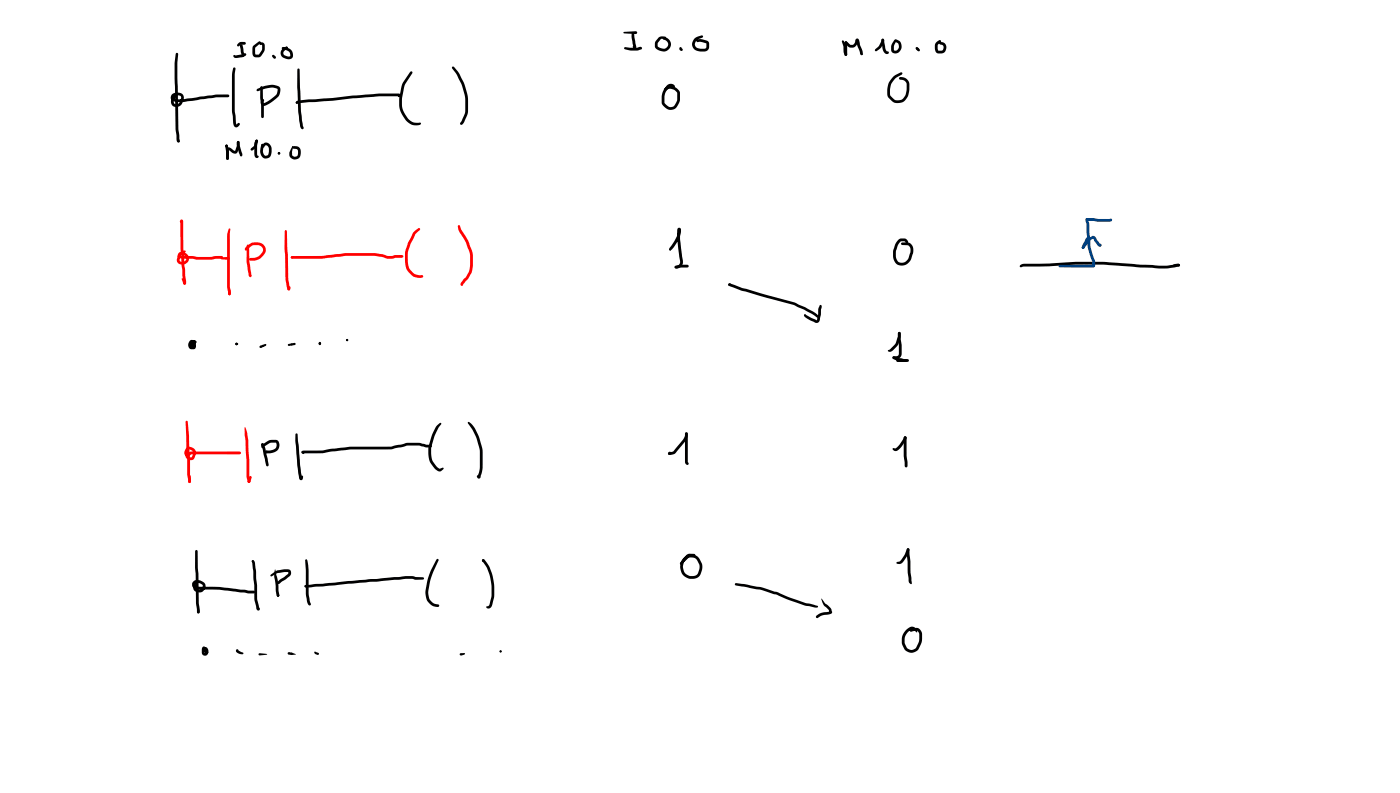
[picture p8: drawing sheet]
<svg xmlns="http://www.w3.org/2000/svg" width="337mm" height="190mm" viewBox="0 0 337 190" stroke-linecap="round" stroke-linejoin="round" font-family="sans-serif">
<g fill="#000">
<path d="M42.3 12.8h.5v.2l-.2 2v3.8l.3 12.2 .2 2.7-.1-.1 .2 .3-.1 .2a.62 .62 0 0 1-.6-.2 .62 .62 0 0 1-.1-.7l-.2-2.2-.1-10.3a30.3 30.3 0 0 1 .2-7.9zM56.1 13.3l.5 .1 1.5-.3 .8-.3 .3 .3-.2 .3-.7 .3-1.4 .2a.57 .57 0 0 1-.8-.6zM56.1 16.3h.4l.1 .2-.2 1.5v8.5l.4 3.5 .6-.5 .2 .1a.81 .81 0 0 1-.8 1 .81 .81 0 0 1-.8-1.1l-.2-3v-8.1zM57.3 10.4l.5-.3h1l.3 .3-.3 .3-.9 .1-.6 .4-.3-.3zM57.7 10.8h.5v.5h-.4zM57.8 10.8l.2-.1a2.06 2.06 0 0 1 .6 1.8l.2 .7-.4 .4-.2-.1-.3-1zM58.1 13.1h.4l.1 .4-.4 .1zM58.3 13.1h.3l.1 .2-.2 .3-.3-.1zM60.9 11l1.3-1h.4v.4l-1.3 1.1 .1 1.6h.8l.8-1.3v-.9l-.6-.2-.1-.2 .2-.2a.76 .76 0 0 1 1.2 .6l-.2 1.5-.8 1.2-.7 .2a1.01 1.01 0 0 1-1.3-1.2v-1.1zM65.5 13.2h.2l.6 .4v.4h-.5l-.4-.6zM68.8 11.3l.3-.1v.4h-.3zM68.8 11.3l.4 .1-.3 .3-.2-.2z"/>
<path d="M67.8 11.4a2.66 2.66 0 0 1 2.1 .5 1.28 1.28 0 0 1 .6 1.3 1.28 1.28 0 0 1-1 1 1.7 1.7 0 0 1-2-1.6v-.1a1.65 1.65 0 0 1 1.6-1.2v.3l-.6 .5a.74 .74 0 0 0-.3 1l.1 .1a1.49 1.49 0 0 0 1.5 .3v-.1a1.19 1.19 0 0 0-1.1-1.4l-.9-.2zM71.6 16.5l.2-.1 .2 .3 .3 10 .5 3.4a.58 .58 0 0 1-.1 1 2.6 2.6 0 0 1-.8-2l-.5-8.1zM98.6 17.3l.5-.1v.4l-1.8 2.8-.6 2.7a5.5 5.5 0 0 0 2.8 6.3l1.6 .1a.7 .7 0 0 1-1 .6 4.4 4.4 0 0 1-3.8-3.2l-.3-1.3v-1.8l.5-3 .4-1zM108.7 16l.4 .1 1 1.1a13.8 13.8 0 0 1 2.2 10.4l-.8 1.8-.6 .6-.3-.3 .9-1.9a12.2 12.2 0 0 0-1.5-9.5l-1.3-1.9zM149.9 7.7l2.9-.2 .4 .3-.4 .4-2.8-.2zM150.1 11.4h3.2a.65 .65 0 0 1 1.1 .2l-.1 .2-1 .3h-1.7l-1.4-.3-.2-.2zM151.9 7.9l.2-.1 .4 .3 .5 3.2-.1 .3-.3 .2-.3-.4-.2-1-.3-1.6zM152.2 11l.2-.1 .4 .3v.5a.46 .46 0 0 1-.6-.1 .46 .46 0 0 1 0-.6zM158.3 9.1l.9-.4 .7 .1 .2 .2-.2 .2-1.1 .3-.7 .8 .1 .9a1.48 1.48 0 0 0 2.2 0 1.14 1.14 0 0 0 .1-1.2 1.14 1.14 0 0 0-1.1-.5 .48 .48 0 0 1 .3-.6 .48 .48 0 0 1 .5 .2 1.79 1.79 0 0 1 .8 2.5 1.79 1.79 0 0 1-2.6 .5 1.41 1.41 0 0 1-.8-2.2zM163.4 11.4h.4l.4 .5a.47 .47 0 0 1-.7 .2 .47 .47 0 0 1-.1-.7zM167 9.2l.8-.4 1.1-.2 .1 .3-1 .5a1.48 1.48 0 0 0-1 1.2v.1a1.03 1.03 0 0 0 1 .9h1.6l.2-.3v-.8l-1.4-.4-.9-.1a.61 .61 0 0 1 .2-.6 .61 .61 0 0 1 .6 0l2 .6 .2 .4v.9a1.14 1.14 0 0 1-1.3 1.1h-.5a1.84 1.84 0 0 1-2.2-2.4zM202.4 9.8h.5l.4 .9 .2 1.9a.53 .53 0 0 1-.2 .8h-.2l-.3-.7z"/>
<path d="M203.1 10.1l.2-.2 .4 .4v2.8l-.4 .3-.3-.3zM203.2 10h.4l.1 .3-.2 .3-.4-.1-.1-.2zM203.1 10h.4l1 .8h.6l.4-.5a.86 .86 0 0 1 .7-1l.3 .3 .2 1.2 .7 1.6v.4l-.2-.1 .3 .3-.3 .3-.4-.3-.7-2.1-.2-1.1h.3a1.49 1.49 0 0 1-.7 1.5 1.49 1.49 0 0 1-1.6-.1l-.8-.7zM212 9.4a.49 .49 0 0 1 .5 .2 .49 .49 0 0 1-.1 .6l-.7 1.3-1 .8-.3-.1v-.4l.9-.8zM212 9.4h.4l.5 2.5 .3 .5h.4a.51 .51 0 0 1-.4 .6 .51 .51 0 0 1-.6-.3l-.5-1.1-.2-1.5zM215 9.6l.3-.2 .2 .3-.6 1.3v1.1a.98 .98 0 0 0 1.1-.4 .98 .98 0 0 0 0-1.1l-.8-.8 .3-.3 .6 .3a1.64 1.64 0 0 1 .5 2.1 1.64 1.64 0 0 1-2.1 .7 2.09 2.09 0 0 1 0-2.2zM214.7 18.4l1.8-1h.4l-.1 .5-1.2 .6a4.1 4.1 0 0 0-1.5 4.5l.6 .6a1.82 1.82 0 0 0 2.4 0l.6-1 .3-2.3a1.32 1.32 0 0 0-1.6-1.2l-.3-.3a.99 .99 0 0 1 1.5-.1l.6 .5 .4 .7v1.6l-.2 1.3a2.51 2.51 0 0 1-4.2 1.3l-.6-.6a4.6 4.6 0 0 1 1.1-5.1zM225.7 9.9l.4-.1a.41 .41 0 0 1 0 .5 .41 .41 0 0 1-.5 .1zM225.1 10.1l.5-.3a.41 .41 0 0 1 .6 .2l-.7 .8-.1 .9 .2 .5 .9-.1 .3-.5v-.5l-.2-.3-.7-.2a.51 .51 0 0 1 .3-.5 .51 .51 0 0 1 .6 .1 1.26 1.26 0 0 1 .6 1.6 1.43 1.43 0 0 1-1.1 1.1 1.43 1.43 0 0 1-1.4-.6 2.08 2.08 0 0 1 .2-2.2zM42.1 22.7l.4-.1 .1 .3-.1 .2-.4 .1-.1-.3zM41.3 22.7a1.67 1.67 0 0 1 1.7-.5 1.67 1.67 0 0 1 1.2 1.4l-.3 1a1.43 1.43 0 0 1-2.2 1 1.43 1.43 0 0 1-.2-2.3l.8-.7 .3 .3-.4 .6a1.11 1.11 0 0 0-.3 1.3l.5 .2 .6-.2 .6-1.4a.96 .96 0 0 0-1-.6 .96 .96 0 0 0-.9 .7l.7 .4h1.5l8.1-1.2h2.8l.3 .3-.3 .4h-2.8l-6.7 .9a4.7 4.7 0 0 1-4-.2 .96 .96 0 0 1 0-1.4zM42.8 33.3l.3 .1 .1 .4-.1 .3-.2 .1-.3-.3z"/>
<path d="M54.6 35.6l.6-.1 1.3 .8 .4-1.3v-.8l.4-.3 .3 .3v.8l-.4 1.3a.83 .83 0 0 1-.6 .6 .83 .83 0 0 1-.9-.3l-.8-.6 .1 2.1-.3 .3-.2-.1-.1-2.3zM54.2 34.8l.3-.1 .3 .3 .2 1.3v1.8l-.3 .3-.3-.3zM57 33.9h.3l.3 .3 .5 2.4a.65 .65 0 0 1-.1 1l-.3-.3-.7-2.1zM61.5 33.6h.4l.1 .2-.3 1.4-.4 .5-.8 .5-.3-.3 .9-.9zM61.8 21.4l1.5-.7a4.4 4.4 0 0 1 3.8 .1 2.07 2.07 0 0 1-.5 2.7 6 6 0 0 1-3.3 2 .8 .8 0 0 1-.6-.9 .8 .8 0 0 1 .7-.7v.9l1-.5 1.7-1.3a1.79 1.79 0 0 0 .6-1.6l-1.5-.4-1.5 .3-1.8 .6-.3-.3zM61.4 33.7l.3-.2 .3 .4-.2 .8v2.7h.3a.48 .48 0 0 1-.5 .5 .48 .48 0 0 1-.4-.5v-2.8zM62.9 34.6h.2a.31 .31 0 0 1 .2 .2 .31 .31 0 0 1-.2 .3l-.3-.3zM62.7 20.8h.4l.1 .3v2.4l.2 1.3v3.3l-.3 .3-.3-.3v-3.2l-.3-1.4zM63 34.6l.4 .2-.2 .3-.4-.3zM62.8 34.7l.3-.2 .3 .3-.2 1.7 .2 .6 .5 .3 .6-.3 .1-1.4-.4-.7-.3-.1-.3 .2a.3 .3 0 0 1-.2 .2 .3 .3 0 0 1-.3-.1 1 1 0 0 1 .9-1 1 1 0 0 1 1.1 .8l.2 1.4a1.42 1.42 0 0 1-1.4 1.7 1.42 1.42 0 0 1-1.4-1.7zM70.3 35.1l.1 .1-.2 1.3 .1 .9a.77 .77 0 0 0 1.3-.2l-.1-1.2-1.1-.4-.1-.2 .3-.3h.6a1.13 1.13 0 0 1 1.1 1.1 1.48 1.48 0 0 1-.8 2 1.48 1.48 0 0 1-1.9-.8v-.8zM71.2 24.4l.6-.3 2.2-.2 6-.4 4.7-.5 6.4-.5h4.7a.42 .42 0 0 1 .5 .4 .42 .42 0 0 1-.6 .4l-.1-.4 .2 .2h-4.6l-19.6 1.8v-.2l-.2 .2-.3-.2z"/>
<path d="M160.4 20.5a1.04 1.04 0 0 1 1-.4 1.04 1.04 0 0 1 .8 .8l-.2 .3-.4-.3a.72 .72 0 0 0-1 .3l-.8 1.7v1.9a1.46 1.46 0 0 0 1.5 .9 1.46 1.46 0 0 0 1.3-1.2l.2-.5v-1.7l-.4-.4-1.1-.6-.6 .1-.8 .4-.3-.3a2.25 2.25 0 0 1 3.9 .8v1.7a2.49 2.49 0 0 1-2.1 2.4 2.35 2.35 0 0 1-2.3-2.1 4.5 4.5 0 0 1 1.3-3.8z"/>
<circle cx="152.6" cy="11.4" r=".32"/>
<circle cx="225.9" cy="10" r=".31"/>
<circle cx="42.3" cy="22.9" r=".32"/>
<circle cx="54.5" cy="35.1" r=".31"/>
<circle cx="61.7" cy="33.9" r=".33"/>
<circle cx="62.9" cy="21" r=".28"/>
<circle cx="71.4" cy="24.7" r=".28"/>
</g>
<g fill="#000">
<path d="M220.2 11.8l.4-.4 .3 .4-.3 .3z" fill-rule="evenodd"/>
<path d="M220.4 11.6h.5l.3 .4-.1 .3h-.2l-.5-.3z" fill-rule="evenodd"/>
<circle cx="220.4" cy="11.6" r=".31"/>
<circle cx="67" cy="36.8" r=".32"/>
<circle cx="67.1" cy="36.8" r=".32"/>
</g>
<g fill="#f00">
<path d="M43.4 52.8a.42 .42 0 0 1 .5 0 .42 .42 0 0 1 .1 .5l.1 6.7 .6 7.6v.5l-.3 .3-.3-.4-.2-1.7-.4-5.7a19.3 19.3 0 0 1-.1-5.3v-2.2l.4 .2-.5 .1z"/>
<path d="M44.2 67.8h.4v.5h-.4z"/>
<path d="M43.7 67l.1-.2 .2 .1 .7 1.1-.1 .3-.2 .1-.3-.2z"/>
<path d="M43 60.8a1.57 1.57 0 0 1 2.1 .3 1.57 1.57 0 0 1-.3 2.2 1.57 1.57 0 0 1-2.1-.3l-.1-.2a2.59 2.59 0 0 1 1.3-2.5l.5-.1 .3 .2-1.2 .9-.3 1.2 .2 .3a.89 .89 0 0 0 1.4-.4 .89 .89 0 0 0-.9-1.2h-.5l-.1 .3v-.2l4.2 .4h3.2l2.6-.2 .3 .3-.3 .4-2.6 .2-6.2-.2a1.44 1.44 0 0 1-1.8-.8z"/>
<path d="M55 55l.2-.2 .2 .3-.1 13.8 .1 .8a1.1 1.1 0 0 1-.2 1.2l-.4-.3-.2-1.7v-12.4z"/>
<path d="M54.8 69.3a.57 .57 0 0 1 .7 .8l-.1 .8h-.5z"/>
<path d="M53.1 61.9l1.8-.2 .4 .4-.4 .3-1.6-.1-.2-.1z"/>
<path d="M59.4 58.8l.2-.1 .3 .3v3.8l.6 3.5a.42 .42 0 0 1-.5 .1 .42 .42 0 0 1-.3-.5l-.4-3.1z"/>
<path d="M59.1 59.4a2.76 2.76 0 0 1 4.7 .2l.1 .5a3.1 3.1 0 0 1-3 2.5h-.7l-.4-.3 .4-.3h.7a2.72 2.72 0 0 0 2.3-1.8 1.25 1.25 0 0 0-1.3-1.3 2.44 2.44 0 0 0-2.5 1v.1a.31 .31 0 0 1-.5 0 .31 .31 0 0 1 .1-.4z"/>
<path d="M68.5 55.3h.2l.3 .2 .3 11.5 .5 2.4-.4 .4-.3-.3-.5-2.5-.2-7.3z"/>
<path d="M69.3 68.8h.5l.1 .3-.2 .5-.3 .2-.3-.4z"/>
<path d="M70 61.6l7.3-.1 5.8-.7h6.8l2 .3a3.8 3.8 0 0 0 3.1 .2h1.6l.4 .3-.4 .3-1.7 .1a4.3 4.3 0 0 1-3.3-.3l-1.7-.2h-6.8l-5.8 .7h-7l-.3-.2z"/>
<path d="M99.5 55.7l1-.9h.4v.5l-1.1 1.1-1.1 2.1-.5 1.6a7.4 7.4 0 0 0 .4 4.7l1.2 1.1 1.9 .3a.61 .61 0 0 1-.3 .6 .61 .61 0 0 1-.7 0 2.45 2.45 0 0 1-1.8-.7l-.8-.9a7.6 7.6 0 0 1-.5-5.4l.5-1.6z"/>
<path d="M110.1 54.2l.4-.1 .8 1.6a8.9 8.9 0 0 1 1.7 3.5 8.6 8.6 0 0 1 .3 6.4l-.8 1.5-1.5 1.6a.8 .8 0 0 1 .3-1.3l.7-.8 .7-1.3a12.4 12.4 0 0 0 .2-4.7l-.9-2.3-.7-1.2a5.1 5.1 0 0 1-1.3-2.7z"/>
<circle cx="70.2" cy="61.8" r=".32"/>
</g>
<path d="M245.3 63.7l.9-.3 6.1-.1 6.7-.4h6.6l8.6 .7 2.8 .1a15.2 15.2 0 0 0 6.3-.3l.3 .1v.4a14.5 14.5 0 0 1-6.6 .4l-11.9-.7h-6.5l-6.3 .4h-6.2l-.7 .2-.3-.3zM282 63.6l1.3-.2 .4 .3-.4 .3-1.1 .1-.2-.1z" fill="#000"/>
<g fill="#004080">
<path d="M261.1 52.5a.48 .48 0 0 1 .5 .6 4.2 4.2 0 0 1 .3 2.6l.2 3.6 .8 2.6a2.39 2.39 0 0 1 .1 2.3h-8.3l-.3-.3 .3-.3h8l-.1 .2v-1l-1.1-3.3-.3-4a3.4 3.4 0 0 0-.2-2.2z"/>
<path d="M261.1 52.5l1.6-.1 1.4 .2h3.2a.54 .54 0 0 1-.7 .7l-5.3-.2-.3-.4z"/>
<path d="M261.2 57.1l.3-.2 .3 .3-1 2a.41 .41 0 0 1-.2 .6 .41 .41 0 0 1-.6-.4z"/>
<path d="M261.8 57.2l.5-.3a.78 .78 0 0 1 1.3 .4l.9 1.3-.2 .1h.4l.1 .2-.2 .3a.97 .97 0 0 1-1.1-.7l-.7-1.2-.6 .4-1.6 2h-.5v-.4z"/>
<path d="M264.2 58.6l.2-.1 .3 .2 .1 .4-.3 .2-.2-.1z"/>
</g>
<g fill="#000">
<path d="M163 54.8a.59 .59 0 0 1 .7 .2 .59 .59 0 0 1 0 .7 9 9 0 0 1-2.2 4.3l-.2 .1a.32 .32 0 0 1-.4-.1 .32 .32 0 0 1 .1-.4l.4-.6a6.2 6.2 0 0 0 1.6-3.8l.2 .2 .3-.2v2.3l.7 5.1a1.61 1.61 0 0 1-1.4 1.9l-.5-.1-.1-.2 .1-.3 .9-.3 .3-.5-.7-5.7v-2.1zM161 59.8h.2l-.1 .4-.2-.3zM215.9 57.7l.5-.4h.8a.91 .91 0 0 1 1 1.2h-.3l-.5-.6-.8 .1-.4 .4-.8 1.9v1.7a1.39 1.39 0 0 0 1 1.1 1.39 1.39 0 0 0 1.4-.3l.6-.7 .4-1.4v-1.1l-.5-.6-1.4-.1-.3-.3 .3-.3 1.2-.1a1.63 1.63 0 0 1 1.5 1.8l-.1 .8-.4 1.3a2.32 2.32 0 0 1-3.8 1.1 3.7 3.7 0 0 1-.6-3.2l.6-1.5zM160.9 59.8h.4v.3l-.4-.1zM162.3 63.9l1.1-.3h1.8l.4 .3-.4 .4h-1.7l-.9 .2-.3-.1zM175.2 68.2l.4-.1 2.8 1.1 12.6 3.4 4.5 2.2 1.2 1a.3 .3 0 0 1 .2 .2 .3 .3 0 0 1-.1 .3l-3.5-1.9-2.5-1.1-12.6-3.5-2.9-1.1-.2-.3zM193.4 75.5h.3l.1 .2 2.5 1.2 .4-1.4v-1.2l.3-.8a.33 .33 0 0 1 .4-.1 .33 .33 0 0 1 .1 .5l-.3 2.3a1.04 1.04 0 0 1-1.1 1.4l-2.1-1.1a.84 .84 0 0 1-.7-.9zM45.7 81.8a.92 .92 0 0 1 1.4 .6v.3a.74 .74 0 0 1-1.1 .6 .74 .74 0 0 1-.2-1.2 .67 .67 0 0 1 .8-.4 .67 .67 0 0 1 .5 .7l-.7-.1v.6v-.5l-.3-.1-.2 .5 .1 .4h.5l-.1 .1-.2-.2v-.5l.2-.1 .4 .2a.67 .67 0 0 1 .3 .7 .67 .67 0 0 1-.6 .5h-.5a1.19 1.19 0 0 1-.3-2.1zM215.9 79.8h.5l.1 1-.6 2-1.4 1.5-.5 .2-.5-.1v-.3l.5-.2 1.3-1.4 .5-1.6zM214.6 85.7l.3-.1 .3 .3-.1-.2 .8 .3 1.8 .3 .4 .3a1.09 1.09 0 0 1-1.5 .2l-1.8-.5-.2-.2zM215.6 86.4l2.6-.1 .3 .3-.3 .3h-2.4l-.3-.3zM215.9 79.8h.5l.1 .3 .3 4.7a1.39 1.39 0 0 1-1.9 1.4l.2-.1h-.5a.62 .62 0 0 1 .3-.5 .62 .62 0 0 1 .7 0l.3-.2 .2-.4v-2l-.2-1.5z"/>
<path d="M215.6 86.4l2.1-.1 .4 .3-.4 .3h-1.9l-.3-.3z"/>
<circle cx="175.4" cy="68.4" r=".3"/>
<circle cx="46.9" cy="82.2" r=".32"/>
</g>
<g fill="#f00">
<path d="M44.7 101.1h.2l.2 .2 .3 3.5 .3 9.2 .2 .9a1.01 1.01 0 0 1-.3 1.2l-.4-.4-.2-1.6z"/>
<path d="M45.4 114.2l.2-.1 .3 .3v1.3l-.3 .4-.4-.4z"/>
<path d="M44.8 107.5a1.58 1.58 0 0 1 2 .4 1.58 1.58 0 0 1 0 2.1 1.18 1.18 0 0 1-1.7 .3 1.18 1.18 0 0 1-.3-1.7l.3-.3 .2 1.3 .3 .2h.5a1.11 1.11 0 0 0 .1-1.5l-.9-.3-.3 .9 1-.4h11.6l.3 .3-.3 .3h-11.7a.88 .88 0 0 1-1.2 .4 .88 .88 0 0 1-.3-1.3z"/>
<path d="M58.9 102.6l.5 1.1 .3 2 .4 10.2a.45 .45 0 0 1-.5-.1 .45 .45 0 0 1-.1-.5l-.2-.8v-3.9l-.5-6z"/>
<path d="M59.6 115.4h.4l.1 .5h-.5z"/>
<path d="M60 114.4h.4l.1 .2-.3 1.2-.4 .2-.3-.3z"/>
</g>
<g fill="#000">
<path d="M63 106.9l1.7-1.1 1.5-.1a1.39 1.39 0 0 1 .7 2.2l-.7 .6-1.1 .4h-1.1l-.3-.3 .3-.4 1.4-.1a1.15 1.15 0 0 0 1.1-1.1l-.2-.7-1.2 .1-1.7 1a.31 .31 0 0 1-.5 .1 .31 .31 0 0 1 0-.5zM62.9 106.6l.2-.1a2.2 2.2 0 0 1 .8 1.8l.7 3.4-.3 .3-.3-.3-1.2-4.9zM71.1 104.2l.2-.1 .3 .3 .5 7.3 .5 3.1-.2-.1 .3 .3-.1 .3a.43 .43 0 0 1-.7-.3l-.4-3.3-.5-5.6zM72.4 114.3l.2-.1a.56 .56 0 0 1 .2 .7 .56 .56 0 0 1-.7 .4l-.1-.3zM72.6 108.4l.9-.2a19.7 19.7 0 0 0 6.5-.4l4.3-.5h9.7l2.1-.5a8.9 8.9 0 0 1 5.1-.3l1.3 .3h1l.4 .4-.4 .3h-1l-2-.5a10.3 10.3 0 0 0-4.5 .5l-2 .5h-9.7l-4.6 .5a17.8 17.8 0 0 1-6.7 .4l-.4-.1zM72.6 108.4h.4l.2 .4-.1 .2-.5-.1zM105.1 102.1l.6-.5h.3v.4l-.6 .8-.8 1.7-.7 2.3a4.9 4.9 0 0 0 1.6 5.7l1-.2 .2 .2-.7 .7h-.5a5.2 5.2 0 0 1-2.5-5.5l.9-3.3zM112.5 101.4a2.81 2.81 0 0 1 1.7 1.6 15.4 15.4 0 0 1 1.8 9.3l-.4 1.9a.53 .53 0 0 1-.2 .6 .53 .53 0 0 1-.6 0l-.1-.6 .5 .2-.3 .1 .2-.8a14.9 14.9 0 0 0-.7-8.7l-.8-1.8-1.1-1.5zM164.8 104a.57 .57 0 0 1 .5 .2 .57 .57 0 0 1 0 .6l-.6 1.2-2.4 2.9-.5 .3a.79 .79 0 0 1-1.2-.2l.3-.4 .2 .1h-.1l.9-.3 2.4-2.9 .3-.7zM160.7 108.7l.3-.2 .3 .3-.4 .5-.3-.3zM164.8 104l.2-.1 .3 .3v6.8l.3 .4-.1 .2a.64 .64 0 0 1-.8-.6zM217.3 104.9l.3-.1a.8 .8 0 0 1-.1 1.4l-.3 .4a2.54 2.54 0 0 1-2 1.8l-.5-.3-.1-.4h.7l.6-.5z"/>
<path d="M217.3 104.9l.4-.1-.1 .4 .1-.4 .2 .1-.1 .5-.3 .1 .1-.3-.1 .3-.2-.1zM217.3 104.9l.3-.1 .3 .4v4.3l.3 2.5-.4 .3-.3-.3-.3-2.4zM47 132.2l.2-.1 .3 .3 .3 12.5 .2 1.6a.5 .5 0 0 1 0 .6 .5 .5 0 0 1-.6 .2l-.3-2.4-.2-8.6zM46.5 139.7a1.96 1.96 0 0 1 2.9 1 1.5 1.5 0 0 1-1.9 1.6 1.5 1.5 0 0 1-.7-2.4l1.3-.4 .2 .2-1.2 .8v.8l.2 .2a.85 .85 0 0 0 1.4-.4 .85 .85 0 0 0-1-1.1 .68 .68 0 0 0-.9 .3v.3l.8 .3a57.1 57.1 0 0 1 12 1h1.4l.3 .3-.3 .4h-1.2a68.5 68.5 0 0 0-12.3-1 1.19 1.19 0 0 1-1.3-1.4zM60.6 134.6h.4l.3 .6 .5 6.4a8 8 0 0 0 .4 3.8l.1 .7-.3-.1-.1 .2 .1-.2a.38 .38 0 0 1 .4 .3 .38 .38 0 0 1-.3 .4 .38 .38 0 0 1-.4-.4l-.1-.7a9.3 9.3 0 0 1-.5-4.4zM65.1 138.1l1.5-1.1 2.5-.2a.92 .92 0 0 1 .9 .7 .92 .92 0 0 1-.4 1l-2.6 1.8-.4-.3 .1-.2 2.5-1.9 .1-.5-2.5 .2-1.6 .9-.2-.2zM66.1 136.8h.1a17.8 17.8 0 0 1 .8 5.1l.2 1.1-.4 .4-.3-.3-.2-.9-.2-2.5a5 5 0 0 1 0-2.9zM73.5 134.5h.3v.1l-.2 .3-.2-.3zM73.5 134.5l.3 .1a23 23 0 0 1 .4 6.6v1.8l.6 2.1a.42 .42 0 0 1-.5 .3 .42 .42 0 0 1-.3-.4l-.5-2.3zM104.9 134.4l.3-.2 .2 .4-1.2 2.6a9.9 9.9 0 0 0-1 6.6l.9 1 1.2 .4 .3 .3a1.22 1.22 0 0 1-1.7 0 3.2 3.2 0 0 1-1.6-3.1l.6-3.6 .7-1.9zM115.9 134.4l.3-.1a8.9 8.9 0 0 1 2.6 6.8v2.2l-.5 2.2a.86 .86 0 0 1-1.3 .6l-.1-.4 .4-.1 .3-.2a11.7 11.7 0 0 0-1.6-10.5zM164.6 133.8l.5-.6 .5-.2 1.3 .1 .3 .2-.3 .3-1.3 .1-.8 .8a2.24 2.24 0 0 0-.2 3.1 2.24 2.24 0 0 0 3 .4 3.2 3.2 0 0 0 .5-2.3l-.8-1.5-.5-.2-.8-.1-.6 .2-1.5 1.4h-.4v-.4l1.8-1.7a2.31 2.31 0 0 1 2.9 1l.5 1a3.3 3.3 0 0 1-1.3 3.5 2.96 2.96 0 0 1-3.6-1.3 2.96 2.96 0 0 1 .8-3.8z"/>
<path d="M218.1 131.8l.2-.1a.59 .59 0 0 1 .1 1 4.7 4.7 0 0 1-2 2.8h-.7l-.2-.3v-.2l.8-.1 .4-.4 .8-1.2zM218.1 131.8h.4l.1 .2 .3 5.5 .3 2.6-.2 .2-.5-.6-.3-2.2v-2.6l-.2-1.8zM47.5 146.5h.4l.1 .2-.1 .6-.2 .1-.4-.4zM48.7 155.4a.45 .45 0 0 1 .6 .2 .45 .45 0 0 1-.1 .6 .45 .45 0 0 1-.6-.2l.3-.3-.1 .1 .4 .1v.9l.1 .1 .2-.4-.2-.4 .4-.1v.2l.4 .5a.57 .57 0 0 1-.6 .2 .57 .57 0 0 1-.4-.4 .61 .61 0 0 1 .3-1 .61 .61 0 0 1 .7 .7 .86 .86 0 0 1-.4 1.2 .86 .86 0 0 1-1.2-.5v-1.1zM56.8 156h.4l.1 .4v-.2l1 .5a.26 .26 0 0 1 .1 .4 .26 .26 0 0 1-.4 .1l-.9-.3a.56 .56 0 0 1-.3-.9zM62.2 157l2 .2-1.8 .3-.2-.1zM66.6 142.4l.3 .1 .2 .5v.3l-.3 .1-.2-.2zM66.7 142.8h.4l-.1 .5h-.4zM73.3 140.6l24.2-2.2 4.2 .3 .2 .3-.2 .2-1.8 .1-.8-.2-1.6-.1-23.2 2.1-1-.1zM75.6 156.6l.9 .2 .2 .3a.65 .65 0 0 1-.7 .1 .65 .65 0 0 1-.4-.6zM110.6 157l1-.1 .2 .2a.84 .84 0 0 1-1.3 .1zM176.7 140.2l2.3 .1 4 .8 3.8 1.1 2.8 1.3 4 1.4 2.1 .4 1 .4-.3 .3h-.4l-2.6-.6-4-1.3-2.8-1.3-3.7-1.1-6-1.1-.3-.2z"/>
<path d="M197.4 143.8l1 1.2 1.3 1.1 .2 .7a.52 .52 0 0 1 0 .6 .52 .52 0 0 1-.6 .2l-.3 .1a3.8 3.8 0 0 0-2.6 .8l-.3-.3a3.5 3.5 0 0 1 3.1-1.2l.3-.1v.3l-.3-.7-1.2-1.1zM217.8 151.3a1.47 1.47 0 0 1 2.3-.4l.4 .9-.1 .1-1.1-.7a2.6 2.6 0 0 0-1.8 2.5v.9l.5 1.1a1.4 1.4 0 0 0 2.3-.3l.6-1.4v-1.9a.68 .68 0 0 0-.7-.6l-1.2 .3-.3-.3 .3-.4 1.1-.3a1.46 1.46 0 0 1 1.6 1.5 5.2 5.2 0 0 1-.9 3.7 2.09 2.09 0 0 1-3.4-.1 3.6 3.6 0 0 1 .4-4.6z"/>
<circle cx="63.1" cy="106.8" r=".31"/>
<circle cx="64.1" cy="108.6" r=".36"/>
<circle cx="60.8" cy="134.8" r=".26"/>
<circle cx="116.1" cy="134.6" r=".32"/>
<circle cx="73.5" cy="140.8" r=".3"/>
</g>
<g fill="#000">
<path d="M56.8 82.3l.4 .3-.3 .3z" fill-rule="evenodd"/>
<path d="M62.5 83.1l.7-.3 .3 .3-.8 .5z" fill-rule="evenodd"/>
<path d="M63.1 82.9l.7-.3 .2 .3-.8 .5-.2-.3z" fill-rule="evenodd"/>
<path d="M69.4 82.6l.7-.1 .3 .2-.2 .3-.7 .1z" fill-rule="evenodd"/>
<path d="M69.9 82.6l.9-.2 .3 .2-.2 .3-.8 .1-.2-.1z" fill-rule="evenodd"/>
<path d="M76.6 82.4h.6l-.1 .3h-.4z" fill-rule="evenodd"/>
<path d="M83.2 81.5h.4v.4h-.4z" fill-rule="evenodd"/>
<path d="M69.5 156.7l.8 .2v.4l-.9-.1z" fill-rule="evenodd"/>
<path d="M69.9 156.9l.3-.1 .9 .4-1 .2-.3-.3z" fill-rule="evenodd"/>
<path d="M120.2 156.3l.2-.1 .1 .2-.1 .4-.3-.3z" fill-rule="evenodd"/>
<circle cx="56.8" cy="82.6" r=".31"/>
<circle cx="57" cy="82.6" r=".31"/>
<circle cx="62.6" cy="83.3" r=".28"/>
<circle cx="69.4" cy="82.9" r=".24"/>
<circle cx="76.9" cy="82.4" r=".28"/>
<circle cx="76.9" cy="82.6" r=".31"/>
<circle cx="83.4" cy="81.7" r=".27"/>
<circle cx="69.4" cy="157" r=".28"/>
<circle cx="120.4" cy="156.5" r=".28"/>
</g>
</svg>
